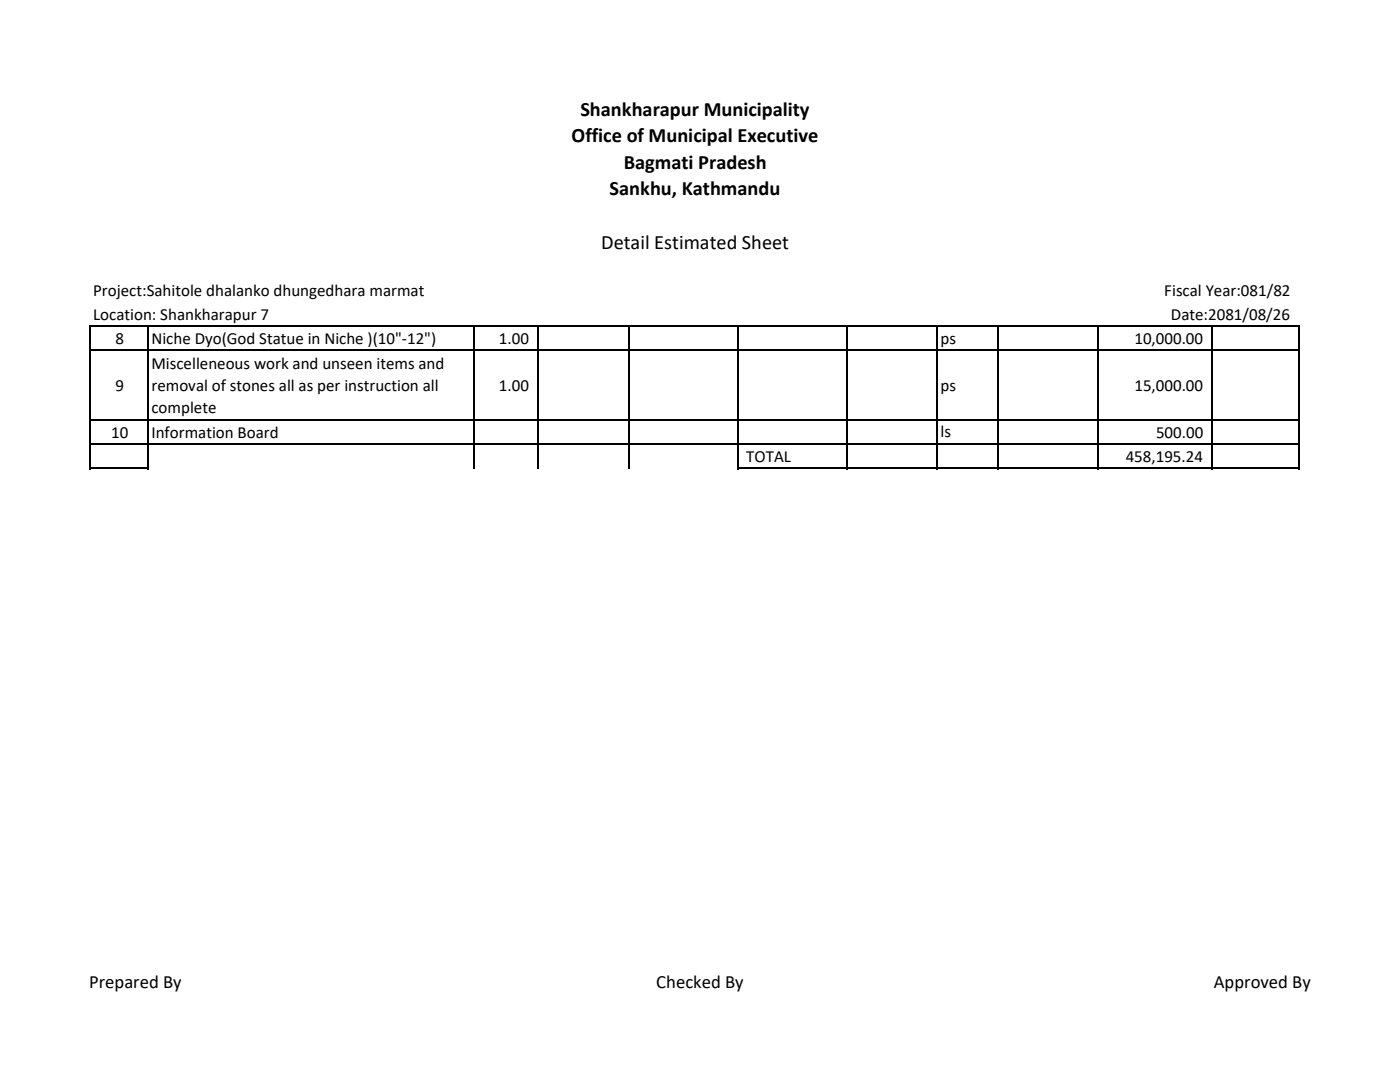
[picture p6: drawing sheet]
<svg xmlns="http://www.w3.org/2000/svg" width="279mm" height="216mm" viewBox="0 0 279 216" stroke-linecap="round" stroke-linejoin="round" font-family="sans-serif">
<defs><g id="words">
<g font-size="4.1">
<text x="115.8" y="23.1">Shankharapur Municipality</text>
<text x="114.1" y="28.4">Office of Municipal Executive</text>
<text x="124.5" y="33.7">Bagmati Pradesh</text>
<text x="121.7" y="38.9">Sankhu, Kathmandu</text>
<text x="120" y="49.7">Detail Estimated Sheet</text>
</g>
<g font-size="3.7">
<text x="17.8" y="197.1">Prepared By</text>
<text x="131" y="197.1">Checked By</text>
<text x="242.2" y="197.1">Approved By</text>
</g>
<g font-size="3.4">
<text x="18.6" y="59.1">Project:Sahitole dhalanko dhungedhara marmat</text>
<text x="232.4" y="59.1">Fiscal Year:081/82</text>
<text x="18.6" y="63.8">Location: Shankharapur 7</text>
<text x="233.7" y="63.8">Date:2081/08/26</text>
<text x="23.1" y="68.6">8</text>
<text x="30.2" y="68.6">Niche Dyo(God Statue in Niche )(10&quot;‐12&quot;)</text>
<text x="99.6" y="68.6">1.00</text>
<text x="187.7" y="68.6">ps</text>
<text x="226.4" y="68.6">10,000.00</text>
<text x="23.1" y="78">9</text>
<text x="30.2" y="73.5">Miscelleneous work and unseen items and</text>
<text x="30.2" y="78">removal of stones all as per instruction all</text>
<text x="99.6" y="78">1.00</text>
<text x="187.7" y="78">ps</text>
<text x="226.4" y="78">15,000.00</text>
<text x="30.2" y="82.4">complete</text>
<text x="22.2" y="87.4">10</text>
<text x="30.2" y="87.4">Information Board</text>
<text x="187.7" y="87.2">ls</text>
<text x="230.7" y="87.4">500.00</text>
<text x="148.9" y="92.2">TOTAL</text>
<text x="224.7" y="92.2">458,195.24</text>
</g>
</g></defs>
<g fill="none" stroke="#000" stroke-width=".34">
<path d="M17.9 64.9v28.7M18.1 65.1h241.3M18.1 69.8h241.3M29.6 65.2v28.4M94.6 65.2v28.3M107.3 65.2v28.3M125.5 65.2v28.3M147.3 65.2v28.4M169.1 65.2v28.4M187.1 65.2v28.4M199.1 65.2v28.4M219 65.2v28.4"/>
<path d="M241.9 65.2v28.4M259.2 65.2v28.4M18.1 93.5h11.7M18.1 83.9h241.3M18.1 88.6h241.3M147.4 93.5h112"/>
</g>
<use href="#words"/>
</svg>
